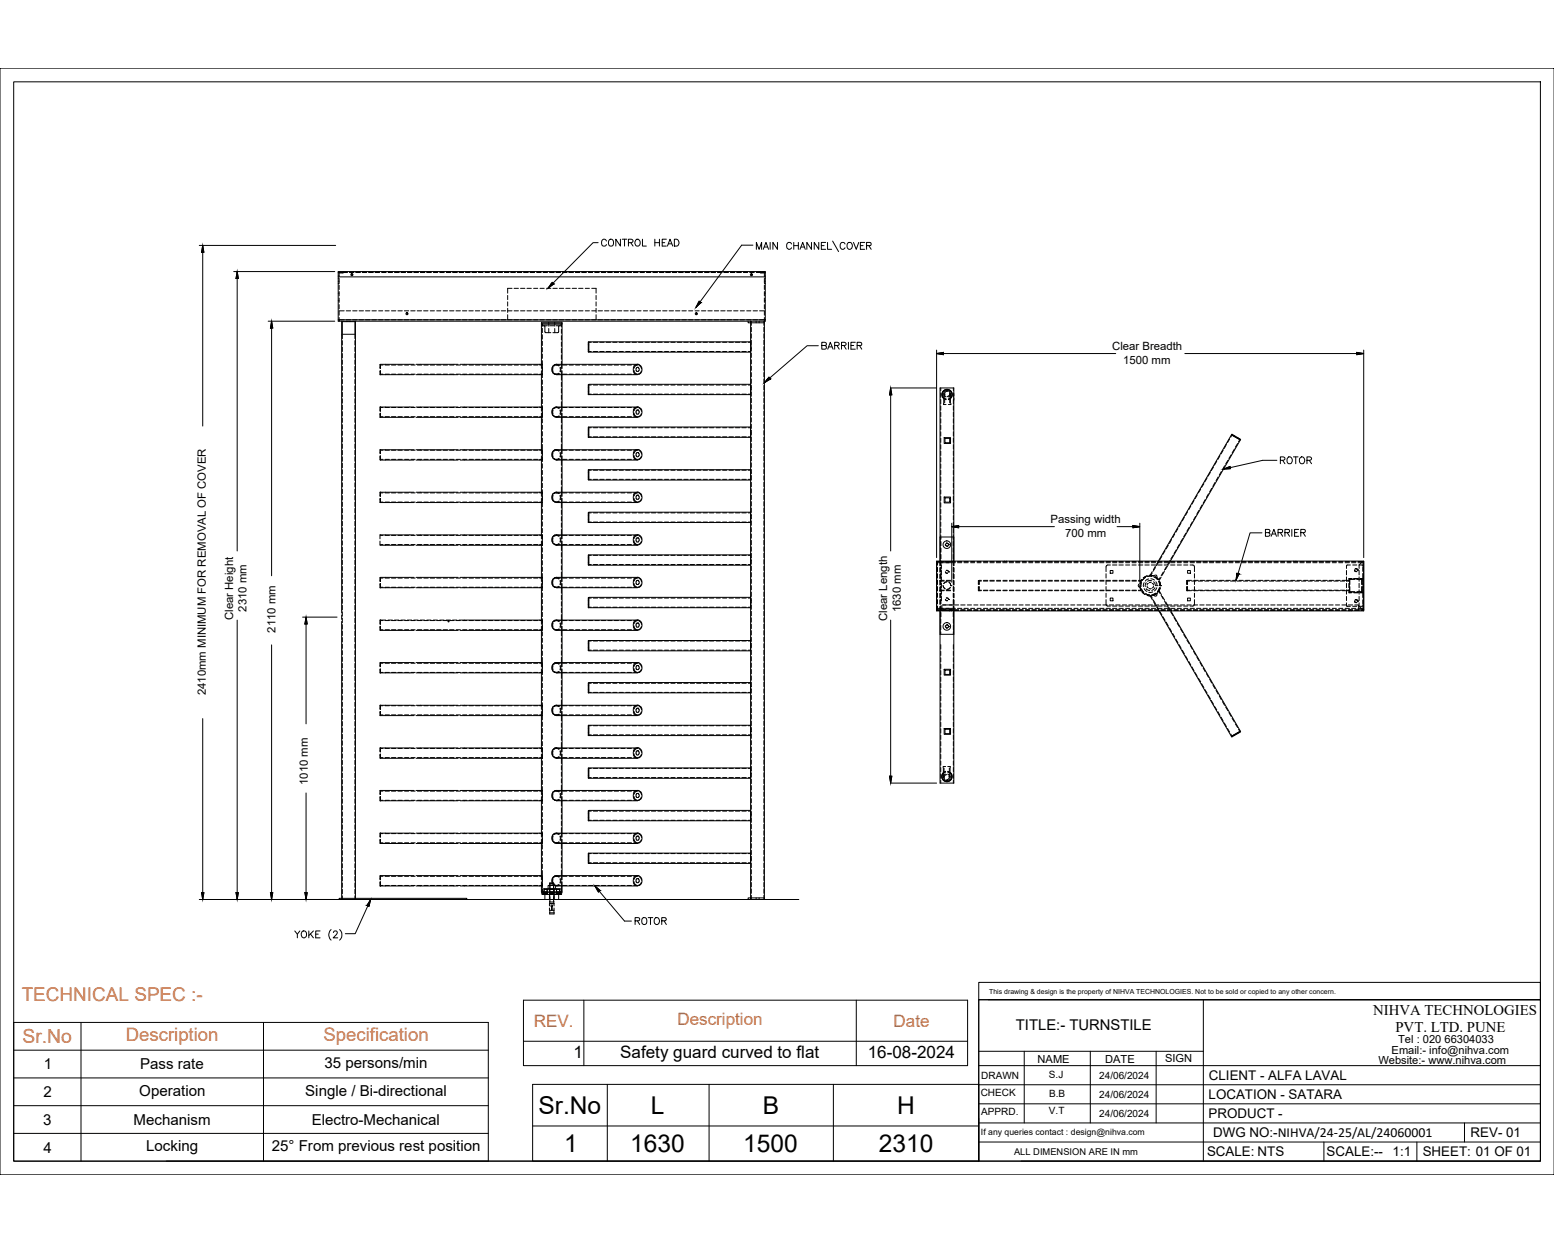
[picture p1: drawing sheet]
<svg xmlns="http://www.w3.org/2000/svg" width="1600mm" height="1280mm" viewBox="0 0 1600 1280" stroke-linecap="round" stroke-linejoin="round" font-family="sans-serif">
<defs><g id="words">
<g font-size="25.3">
<text x="554" y="1147">Sr.No</text>
<text x="670" y="1147">L</text>
<text x="785" y="1147">B</text>
<text x="924" y="1147">H</text>
<text x="581" y="1187">1</text>
<text x="649" y="1186">1630</text>
<text x="765" y="1186">1500</text>
<text x="905" y="1186">2310</text>
</g>
<text font-size="20" fill="#f26722" x="23" y="1074">Sr.No</text>
<text font-size="19.5" fill="#f26722" x="22" y="1031">TECHNICAL SPEC :-</text>
<g font-size="19.1" fill="#f26722">
<text x="129" y="1072">Description</text>
<text x="333" y="1072">Specification</text>
</g>
<g font-size="17.6" fill="#cd6928">
<text x="697" y="1056">Description</text>
<text x="550" y="1057">REV.</text>
<text x="920" y="1057">Date</text>
</g>
<g font-size="17.6">
<text x="590" y="1089">1</text>
<text x="639" y="1089">Safety guard curved to flat</text>
<text x="893" y="1089">16-08-2024</text>
</g>
<g font-size="15.5">
<text x="45" y="1101">1</text>
<text x="144" y="1101">Pass rate</text>
<text x="334" y="1100">35 persons/min</text>
<text x="45" y="1130">2</text>
<text x="143" y="1128">Operation</text>
<text x="314" y="1128">Single / Bi-directional</text>
<text x="44" y="1158">3</text>
<text x="138" y="1158">Mechanism</text>
<text x="321" y="1158">Electro-Mechanical</text>
<text x="45" y="1187">4</text>
<text x="151" y="1185">Locking</text>
<text x="280" y="1185">25° From previous rest position</text>
</g>
<text font-size="15.3" x="1046" y="1061">TITLE:- TURNSTILE</text>
<g font-size="15.2">
<text x="1414" y="1045">NIHVA TECHNOLOGIES</text>
<text x="1437" y="1063">PVT. LTD. PUNE</text>
</g>
<g font-size="13.7">
<text x="1245" y="1112">CLIENT - ALFA LAVAL</text>
<text x="1244" y="1131">LOCATION - SATARA</text>
<text x="1244" y="1151">PRODUCT -</text>
<text x="1249" y="1171">DWG NO:-NIHVA/24-25/AL/24060001</text>
<text x="1514" y="1171">REV- 01</text>
<text x="1243" y="1190">SCALE: NTS</text>
<text x="1366" y="1191">SCALE:--</text>
<text x="1434" y="1191">1:1</text>
<text x="1465" y="1190">SHEET: 01 OF 01</text>
</g>
<g font-size="11.7">
<text x="1145" y="360">Clear Breadth</text>
<text x="1156" y="374">1500 mm</text>
<text x="1082" y="539">Passing width</text>
<text x="1097" y="553">700 mm</text>
<text x="254" y="630" transform="rotate(-90 254 630)">2310 mm</text>
<text x="927" y="631" transform="rotate(-90 927 631)">1630 mm</text>
<text x="240" y="638" transform="rotate(-90 240 638)">Clear Height</text>
<text x="913" y="639" transform="rotate(-90 913 639)">Clear Length</text>
<text x="284" y="651" transform="rotate(-90 284 651)">2110 mm</text>
<text x="212" y="716" transform="rotate(-90 212 716)">2410mm MINIMUM FOR REMOVAL OF COVER</text>
<text x="317" y="808" transform="rotate(-90 317 808)">1010 mm</text>
</g>
<g font-size="11.4">
<text x="1439" y="1074">Tel : 020 66304033</text>
<text x="1433" y="1085">Email:- info@nihva.com</text>
<text x="1068" y="1094">NAME</text>
<text x="1138" y="1095">DATE</text>
<text x="1199" y="1094">SIGN</text>
<text x="1419" y="1096">Website:- www.nihva.com</text>
</g>
<g font-size="10.3">
<text x="1080" y="1110">S.J</text>
<text x="1010" y="1111">DRAWN</text>
<text x="1132" y="1111">24/06/2024</text>
<text x="1010" y="1129">CHECK</text>
<text x="1080" y="1130">B.B</text>
<text x="1132" y="1131">24/06/2024</text>
<text x="1010" y="1148">APPRD.</text>
<text x="1080" y="1147">V.T</text>
<text x="1132" y="1151">24/06/2024</text>
</g>
<text font-size="9.6" x="1044" y="1189">ALL DIMENSION ARE IN mm</text>
<text font-size="8.9" x="1010" y="1169">If any queries contact : design@nihva.com</text>
<text font-size="7.2" x="1018" y="1023">This drawing &amp; design is the property of NIHVA TECHNOLOGIES. Not to be sold or copied to any other concern.</text>
</g></defs>
<!-- layer: 0 -->
<g fill="none" stroke="#000" stroke-width="1.03">
<path d="M1600 70h-1600v1140h1600M14 84h1572v1112h-1572zM205 253h141M209 253l1 7h-2zM209 260v179M616 250h-5l-42 42M624 248a2.5 2.5 0 0 0-3-2 2.5 2.5 0 0 0-2 3v2a2.5 2.5 0 0 0 2 2 2.5 2.5 0 0 0 3-1M628 247a3 3 0 0 1 4 1 3 3 0 0 1-1 4l-1 1a4 4 0 0 1-4-2 4 4 0 0 1 2-4zM639 246v7l-5-7v7M641 246h4M643 246v7M647 250h3l2-2-2-2h-3v7"/>
<path d="M649 250l3 3M654 247a2.9 2.9 0 0 1 4 0 2.9 2.9 0 0 1 1 4 2.7 2.7 0 0 1-3 3 2.7 2.7 0 0 1-2-3zM661 246v7h4M674 246v7M674 250h5M679 246v7M682 250h2M686 246h-4v7h4M687 253l3-7 3 7M688 251h3M694 246a4 4 0 0 1 4 2 4 4 0 0 1 0 4v1h-4zM775 252h-11l-43 59"/>
<path d="M779 257v-7l3 7 2-7v7M786 257l3-7 2 7M787 254h3M793 250v7M800 250v7l-4-7v7M815 251a2.5 2.5 0 0 0-3-1 2.5 2.5 0 0 0-2 2 3 3 0 0 0 1 4 3 3 0 0 0 4 0v-1M817 250v7M817 253h5M822 250v7M824 257l2-7 3 7M825 254h3M835 250v7l-4-7v7"/>
<path d="M843 250v7l-5-7v7M846 253h2M850 250h-4v7h4M852 250v7h4M857 248l6 11M870 251a2.5 2.5 0 0 0-3-1 2.5 2.5 0 0 0-2 2 3 3 0 0 0 1 4 3 3 0 0 0 4 0v-1M873 250a3 3 0 0 1 5 3 3 3 0 0 1-5 3l-1-2zM879 250l3 7 2-7M886 253h3M890 250h-4v7h4M892 253h4v-3h-4v7M895 253l2 4"/>
<path d="M241 280h104M244 280l1 7h-2zM348 280h440M244 287v280M348 284h1M348 292h1M348 286h1M348 290h1M348 285h440M349 287v4M349 294v4M353 280v1h-4v4"/>
<path d="M354 280l-6 1M354 281h4M358 280h-10v51h1v-4M360 280h4M360 281h4M362 282h1v1h-1zM366 280h5M366 281h5M373 280h4M373 281h4M380 280h4M380 281h4"/>
<path d="M386 280h5M386 281h5M393 280h4M393 281h4M400 280h4M400 281h4M406 280h5M406 281h5M413 280h4M413 281h4M420 280h4M420 281h4"/>
<path d="M426 280h5M426 281h5M433 280h4M433 281h4M439 280h5M439 281h5M446 280h5M446 281h5M453 280h4M453 281h4M460 280h4M460 281h4"/>
<path d="M466 280h5M466 281h5M473 280h4M473 281h4M479 280h5M479 281h5M486 280h4M486 281h4M493 280h4M493 281h4M499 280h5M499 281h5"/>
<path d="M506 280h4M506 281h4M513 280h4M513 281h4M519 280h5M519 281h5M526 280h4M526 281h4M527 297h-4v5M529 297h5M533 280h4M533 281h4"/>
<path d="M536 297h4M539 280h5M539 281h5M543 297h4M546 280h4M546 281h4M549 297h5M553 280h4M553 281h4M556 297h4M559 280h5M559 281h5"/>
<path d="M563 297h4M566 280h4M566 281h4M568 291l2 1-6 5zM569 297h5M573 280h4M573 281h4M576 297h4M579 280h5M579 281h5M582 297h5M586 280h4"/>
<path d="M586 281h4M589 297h5M592 280h5M592 281h5M596 297h4M599 280h5M599 281h5M603 297h4M606 280h4M606 281h4M609 297h5v5M612 280h5"/>
<path d="M612 281h5M619 280h5M619 281h5M626 280h4M626 281h4M632 280h5M632 281h5M639 280h4M639 281h4M646 280h4M646 281h4M652 280h5"/>
<path d="M652 281h5M659 280h4M659 281h4M666 280h4M666 281h4M672 280h5M672 281h5M679 280h4M679 281h4M686 280h4M686 281h4M692 280h5"/>
<path d="M692 281h5M699 280h4M699 281h4M705 280h5M705 281h5M712 280h4M712 281h4M719 280h4M719 281h4M725 280h5M725 281h5M732 280h5"/>
<path d="M732 281h5M739 280h4M739 281h4M745 280h5M745 281h5M752 280h4M752 281h4M759 280h4M759 281h4M765 280h5M765 281h5M772 280h4"/>
<path d="M772 281h4M773 282h1v1h-1zM779 280h9v51h-1M779 281h4M783 280l5 1M783 280v1h4v4M787 284h1M787 292h1M787 286h1M787 290h1M787 287v4M787 294v4"/>
<path d="M348 302h1M348 310h1M349 300v5M349 307v4M349 314v4M523 304v4M523 311v4M523 317v5M614 304v4M614 311v4M614 317v5M720 310l2 2-6 4z"/>
<path d="M787 300v5M787 307v4M787 314v4M787 302h1M787 310h1M276 331h69M280 331l1 7h-3zM280 338v255M348 329h440M349 329v2h438M349 320v5M349 320h5"/>
<path d="M352 331v300M352 331h13v13h-13zM356 320h5M357 331h.1M360 331h.1M363 320h5M366 331v595M370 320h4M376 320h5M383 320h4M390 320h4M396 320h5"/>
<path d="M403 320h5M410 320h4M416 320h5M419 323h1v1h-1zM423 320h4M430 320h4M436 320h5M443 320h4M450 320h4M456 320h5M463 320h4M469 320h5"/>
<path d="M476 320h5M483 320h4M489 320h5M496 320h4M503 320h4M509 320h5M516 320h5M523 320h4M523 324v5M529 320h5M536 320h4M543 320h4"/>
<path d="M549 320h5M556 320h4M557 333h1M557 334h22M558 332l-1 47M558 332h20M558 334h.1M558 335h6M558 334v2M558 338v5M560 335l1 1v6l6 1M563 320h4"/>
<path d="M565 332v4M565 338v5M566 335h4M569 320h5M571 332v4M571 338v5M573 335h3M576 320h4M578 337v-3v1l-3 1v6l-6 1M578 339v4M578 333h.1M579 332v47"/>
<path d="M582 320h5M589 320h5M596 320h4M603 320h4M609 320h4M614 324v5M616 320h4M622 320h5M629 320h5M636 320h4M642 320h5M649 320h4"/>
<path d="M656 320h4M662 320h5M669 320h4M676 320h4M682 320h5M689 320h4M695 320h5M702 320h5M709 320h4M716 320h4M717 323v1zM722 320h5"/>
<path d="M729 320h4M735 320h5M742 320h5M749 320h4M755 320h5M762 320h4M769 320h4M770 331v1h17v-1M773 332v-1v1M773 332v594M773 331v4M773 337v5"/>
<path d="M775 320h5M778 331v1M782 331v1M782 320h5M786 331v4M786 337v5M787 332v594v-1h-17v1M787 320v5M787 327v4M787 329h1M352 345v4M352 351v4"/>
<path d="M352 357v5M365 345v4M365 351v4M365 357v5M558 345v4M558 351v5M558 358v4M578 346v4M578 352v5M578 359v4M606 352v10zM606 360h.1"/>
<path d="M606 355h.1M606 352h3M611 352h4M617 352h5M624 352h5M631 352h4M638 352h4M644 352h5M651 352h4M657 352h5M664 352h4M671 352h4"/>
<path d="M677 352h5M684 352h4M691 352h4M697 352h5M704 352h4M711 352h4M717 352h5M724 352h4M730 352h5M737 352h5M744 352h4M751 352h4"/>
<path d="M757 352h5M764 352h4M770 352h3M773 352h-167v11h167M773 356h.1M773 359h.1M773 344v4M773 350v5M773 357v4M786 344v4M786 350v5M786 357v4"/>
<path d="M842 356h-11l-39 33M846 356l5-1v-2l-5-1v8l5-1v-3h-2M852 360l3-8 3 8M853 357h3M859 356h4l1-2-2-2h-3v8M862 356l2 4M866 356h4l1-2-2-2h-3v8M869 356l2 4M873 352v8M876 356h3M881 352h-5v8h5M882 356h5v-3l-5-1v8"/>
<path d="M885 356l2 4M352 364v5M352 371v4M352 377v5M365 364v5M365 371v4M365 377v5M391 378h1M392 376h2M392 375l-1 4M396 376h5M403 376h5"/>
<path d="M410 376h4M417 376h4M423 376h4M426 375h-34v4M428 375h44M430 376h4M436 376h5M443 376h4M450 376h4M456 376h5M463 376h4M470 376h4"/>
<path d="M474 375h84M476 376h5M483 376h4M490 376h4M496 376h5M503 376h4M509 376h5M516 376h5M523 376h4M530 376h4M536 376h5M543 376h4"/>
<path d="M549 376h5M556 375v1M556 376h2M558 375v1M558 365v4M558 371v18M569 378v5M573 375a5 5 0 0 0-5 5 5 5 0 0 0 5 6M573 376l-2 1M573 375l3 2M573 376l2 1M573 375h83"/>
<path d="M573 376h4M577 378v5M578 365v5M578 372v7M579 376h5M586 376h4M593 376h4M599 376h5M606 376h4M606 362h3M611 362h4M612 376h5"/>
<path d="M617 362h5M619 376h5M624 362h5M626 376h4M631 362h4M632 376h5M638 362h4M639 376h4M644 362h5M646 376h4M651 362h4M652 378v4"/>
<path d="M652 376h4M655 376l-3 2M655 376a5 5 0 0 1 6 4 5 5 0 0 1-6 5M655 379v3M656 378l-1 1M656 376l-2 1-1 2M656 378h1M656 375h.1M656 378h.1M657 378l1 1M657 362h5M657 379l1 1"/>
<path d="M658 376l1 1 1 3M658 380v1M664 362h4M671 362h4M677 362h5M684 362h4M691 362h4M697 362h5M704 362h4M711 362h4M717 362h5M724 362h4"/>
<path d="M730 362h5M737 362h5M744 362h4M751 362h4M757 362h5M764 362h4M770 362h3M773 364v4M773 370v5M773 377v4M786 364v4M786 370v5"/>
<path d="M786 377v4M964 364l7-1v2zM964 360v214M971 364h178M1220 364h177M1397 363l7 1-7 1zM1404 360v214M352 384v4M352 391v4M352 397v5M365 384v4M365 391v4"/>
<path d="M365 397v5M391 382v4h35M391 383h1M392 382v4M392 385h2M396 385h5M403 385h5M410 385h4M417 385h4M423 385h4M428 386h44M430 385h4"/>
<path d="M436 385h5M443 385h4M450 385h4M456 385h5M463 385h4M470 385h4M474 386h84M476 385h5M483 385h4M490 385h4M496 385h5M503 385h4"/>
<path d="M509 385h5M516 385h5M523 385h4M530 385h4M536 385h5M543 385h4M549 385h5M556 385v1M556 385h2M557 382v41M558 385v1M558 391v5"/>
<path d="M558 398v4M571 384l2 1M573 385h4M575 384l-2 1M576 385l-3 1h83M578 382v9M578 394v4M579 382v41M579 385h5M586 385h4M593 385h4M599 385h5"/>
<path d="M606 396v10zM606 399h.1M606 385h4M606 396h3M611 396h4M612 385h5M617 396h5M619 385h5M624 396h5M626 385h4M631 396h4M632 385h5"/>
<path d="M638 396h4M639 385h4M644 396h5M646 385h4M651 396h4M652 382l3 3M652 385h4M653 381l1 3 1 1M655 382h1M656 382h1M657 396h5M658 382h-1"/>
<path d="M658 381l-1 1M660 382l-1 2-2 1M664 396h4M671 396h4M677 396h5M684 396h4M691 396h4M697 396h5M704 396h4M711 396h4M717 396h5M724 396h4"/>
<path d="M730 396h5M737 396h5M744 396h4M751 396h4M757 396h5M764 396h4M770 396h3M773 396h-167v10h167M773 399h.1M773 384v4M773 390v5M773 397v4"/>
<path d="M786 384v4M786 390v5M786 397v4M792 388l1 2-6 4zM917 399l1 8h-2zM917 399h47M968 399h14v183v-29h-14v29zM969 399v3M981 399v3M352 404v4M352 411v4M352 417v5"/>
<path d="M365 404v4M365 411v4M365 417v5M392 420h2M392 419v4M396 420h5M403 420h5M410 420h4M417 420h4M423 420h4M426 419h-35v4M428 419h44"/>
<path d="M430 420h4M436 420h5M443 420h4M450 420h4M456 420h5M463 420h4M470 420h4M474 419h84M476 420h5M483 420h4M490 420h4M496 420h5"/>
<path d="M503 420h4M509 420h5M516 420h5M523 420h4M530 420h4M536 420h5M543 420h4M549 420h5M556 419v1M556 420h2M558 419v1M558 404v5"/>
<path d="M558 411v5M558 418v12h-84M573 419l-3 2M573 420l-2 1M573 419l3 2M573 420l2 1M573 419h83M573 420h4M578 400v5M578 407v4M578 414v9M579 420h5"/>
<path d="M586 420h4M593 420h4M599 420h5M606 403h.1M606 420h4M606 406h3M611 406h4M612 420h5M617 406h5M619 420h5M624 406h5M626 420h4"/>
<path d="M631 406h4M632 420h5M638 406h4M639 420h4M644 406h5M646 420h4M651 406h4M652 420h4M655 420l-2 1M655 419h2l3 2M656 420l-2 1-1 2M656 419h.1"/>
<path d="M657 406h5M664 406h4M671 406h4M677 406h5M684 406h4M691 406h4M697 406h5M704 406h4M711 406h4M717 406h5M724 406h4M730 406h5"/>
<path d="M737 406h5M744 406h4M751 406h4M757 406h5M764 406h4M770 406h3M773 402h.1M773 403v5M773 410v5M773 417v4M786 403v5M786 410v5"/>
<path d="M786 417v4M917 407v160M969 405v4M969 411v5M969 418v4M971 415v2h3M972 406a3 3 0 0 1 3-4 3 3 0 0 1 3 4M973 405v4M973 411v4M974 411a5 5 0 0 1-3-8 5 5 0 0 1 8 0 5 5 0 0 1-3 8M974 411l-2-1a5 5 0 0 1 0-7 5 5 0 0 1 6 0 5 5 0 0 1 1 7l-3 1M974 409l-2-2v-2v10"/>
<path d="M975 403a2.7 2.7 0 0 0-2 4M975 403h.1M976 409l2-2v-2v10M978 404a2.7 2.7 0 0 1-3 4M978 405v4M978 411v4M978 410a5 5 0 0 0 1-7 5 5 0 0 0-8 0 5 5 0 0 0 1 7l2 2M978 410l-2 2M979 415v2h-3M981 405v4M981 411v5M981 418v4"/>
<path d="M982 405v3M982 410v2M352 424v4M352 430v5M352 437v5M365 424v4M365 430v5M365 437v5M391 426v4h35M391 422h1M391 427h1M392 429h2"/>
<path d="M392 426v4M396 429h5M403 429h5M410 429h4M417 429h4M423 429h4M428 430h44M430 429h4M436 429h5M443 429h4M450 429h4M456 429h5"/>
<path d="M463 429h4M470 429h4M476 429h5M483 429h4M490 429h4M496 429h5M503 429h4M509 429h5M516 429h5M523 429h4M530 429h4M536 429h5"/>
<path d="M543 429h4M549 429h5M556 429v1M556 429h2M557 426v41M558 429v1M558 431v4M558 438v4M569 426l2 3 2 1M569 422v4M570 420l-2 4 1 2M571 428l2 1"/>
<path d="M573 429h4M575 428l-2 1M576 428l-3 2h83M577 422v4M577 422v5M578 426v9M578 438v4M579 426v41M579 429h5M586 429h4M593 429h4M599 429h5"/>
<path d="M606 440v10zM606 429h4M612 429h5M619 429h5M626 429h4M632 429h5M639 429h4M646 429h4M652 426l3 3M652 422v4M652 429h4M653 425l1 3 1 1"/>
<path d="M653 420l-1 2M655 423v3M655 426h1M655 423v1M656 422l-1 1M656 422h1M656 426h1M656 422h.1M657 422l1 1M657 423l1 1M658 426h-1M658 425l-1 1"/>
<path d="M658 420l1 1 1 3M658 423v2M660 420l1 3v3M660 426l-1 2-2 1M661 426a5 5 0 0 1-6 3M773 440h-167v10h167M773 423v5M773 430v4M773 437v4M786 423v5M786 430v4M786 437v4"/>
<path d="M969 425v4M969 431v5M969 438v4M981 425v4M981 431v5M981 438v4M352 444v4M352 451v4M352 457v5M365 444v4M365 451v4M365 457v5"/>
<path d="M558 444v5M558 451v5M558 458v4M578 444v5M578 451v4M578 457v10M606 447h.1M606 443h.1M606 450h3M606 440h3M611 450h4M611 440h4"/>
<path d="M617 450h5M617 440h5M624 450h5M624 440h5M631 450h4M631 440h4M638 450h4M638 440h4M644 450h5M644 440h5M651 450h4M651 440h4"/>
<path d="M657 450h5M657 440h5M664 450h4M664 440h4M671 450h4M671 440h4M677 450h5M677 440h5M684 450h4M684 440h4M691 450h4M691 440h4"/>
<path d="M697 450h5M697 440h5M704 450h4M704 440h4M711 450h4M711 440h4M717 450h5M717 440h5M724 450h4M724 440h4M730 450h5M730 440h5"/>
<path d="M737 450h5M737 440h5M744 450h4M744 440h4M751 450h4M751 440h4M757 450h5M757 440h5M764 450h4M764 440h4M770 450h3M770 440h3"/>
<path d="M773 443h.1M773 446h.1M773 443v5M773 450v5M773 457v4M786 443v5M786 450v5M786 457v4M969 445v4M969 451v5M969 458v4M972 451h7v6h-7z"/>
<path d="M973 451h5v5h-5zM981 445v4M981 451v5M981 458v4M1263 458l-3 4M1266 452l-2 4M1268 447l9 5v1l-9-5zM1268 448l-1 2M1271 449h-1M1274 457l-2 3M1275 451h-1M1277 453l-2 2"/>
<path d="M352 464v4M352 470v5M352 477v5M365 464v4M365 470v5M365 477v5M391 469l1 4M391 466h1M391 471h1M392 469v5h34M392 464h2M392 473h2"/>
<path d="M392 463v4M396 464h5M396 473h5M403 464h5M403 473h5M410 464h4M410 473h4M417 464h4M417 473h4M423 464h4M423 473h4M426 463h-35v4"/>
<path d="M428 463h44M428 474h44M430 464h4M430 473h4M436 464h5M436 473h5M443 464h4M443 473h4M450 464h4M450 473h4M456 464h5M456 473h5"/>
<path d="M463 464h4M463 473h4M470 464h4M470 473h4M474 463h84v12M474 474h84M476 464h5M476 473h5M483 464h4M483 473h4M490 464h4M490 473h4"/>
<path d="M496 464h5M496 473h5M503 464h4M503 473h4M509 464h5M509 473h5M516 464h5M516 473h5M523 464h4M523 473h4M530 464h4M530 473h4"/>
<path d="M536 464h5M536 473h5M543 464h4M543 473h4M549 464h5M549 473h5M556 463v1M556 473v1M556 464h2M556 473h2M557 469v42M558 463v1"/>
<path d="M558 473v1M558 477v5M569 466v4M571 472l2 1M573 463a5 5 0 0 0-5 5 5 5 0 0 0 5 5M573 464h-2M573 464h2M573 464h4M573 473h4M575 472l-2 1M576 472l-3 2h83M577 466v4"/>
<path d="M578 469v10M579 469v42M579 464h5M579 473h5M586 464h4M586 473h4M593 464h4M593 473h4M599 464h5M599 473h5M606 464h4M606 473h4"/>
<path d="M612 464h5M612 473h5M619 464h5M619 473h5M626 464h4M626 473h4M632 464h5M632 473h5M639 464h4M639 473h4M646 464h4M646 473h4"/>
<path d="M652 470l3 3M652 466v4M652 464h4M652 473h4M653 469l1 3 1 1M655 463l-3 3M655 463a5 5 0 0 1 6 5 5 5 0 0 1-6 5M655 469v1M655 467v2M655 470h1M655 467h.1M656 466l-1 1"/>
<path d="M656 464l-2 1-1 2M656 466h1M656 470h1M656 463h.1M656 466h.1M656 463h-83l3 1M657 466l1 1M657 467h1M658 470h-1M658 469l-1 1M658 464l1 1 1 3M658 467v2"/>
<path d="M660 470l-1 2-2 1M773 463v5M773 470v4M773 477v4M786 463v5M786 470v4M786 477v4M969 464v5M969 471v5M969 478v4M981 464v5M981 471v5"/>
<path d="M981 478v4M1253 475l-3 4M1256 469l-2 4M1259 464l-2 3M1261 480l-2 4M1264 474l-2 4M1268 468l-3 4M1271 462l-3 4M1315 474h-15l-33 8M1318 474l5-1v-2l-5-1v7M1321 474l2 3M1326 471a3 3 0 0 1 5 3 3 3 0 0 1-5 3l-1-2v-3z"/>
<path d="M1332 470h4M1334 470v7M1338 472a3 3 0 0 1 4-1 3 3 0 0 1 1 5 2.6 2.6 0 0 1-3 1 2.6 2.6 0 0 1-2-2zM1346 474h3l1-2-1-2h-3v7M1348 474l2 3M352 484v4M352 490v5M352 497v4M365 484v4M365 490v5M365 497v4M558 484v5"/>
<path d="M558 491v4M558 498v4M578 481v5M578 488v4M578 495v4M606 484v10zM606 491h.1M606 487h.1M606 494h3M606 484h3M611 494h4M611 484h4"/>
<path d="M617 494h5M617 484h5M624 494h5M624 484h5M631 494h4M631 484h4M638 494h4M638 484h4M644 494h5M644 484h5M651 494h4M651 484h4"/>
<path d="M657 494h5M657 484h5M664 494h4M664 484h4M671 494h4M671 484h4M677 494h5M677 484h5M684 494h4M684 484h4M691 494h4M691 484h4"/>
<path d="M697 494h5M697 484h5M704 494h4M704 484h4M711 494h4M711 484h4M717 494h5M717 484h5M724 494h4M724 484h4M730 494h5M730 484h5"/>
<path d="M737 494h5M737 484h5M744 494h4M744 484h4M751 494h4M751 484h4M757 494h5M757 484h5M764 494h4M764 484h4M770 494h3M770 484h3"/>
<path d="M773 484h-167v10h167M773 487h.1M773 490h.1M773 483v5M773 490v4M773 497v4M786 483v5M786 490v4M786 497v4M969 484v5M969 491v4M969 498v4"/>
<path d="M981 484v5M981 491v4M981 498v4M1239 498l-2 4M1243 492l-3 4M1246 486l-2 4M1249 481l-2 4M1251 497l-2 4M1254 491l-2 4M1257 486l-2 3M1260 483l6-3 1 2zM352 504v4"/>
<path d="M352 510v5M352 517v4M365 504v4M365 510v5M365 517v4M391 513v4h35M391 510h1M391 514h1M392 508h2M392 517h2M392 507v4M392 513v4"/>
<path d="M396 508h5M396 517h5M403 508h5M403 517h5M410 508h4M410 517h4M417 508h4M417 517h4M423 508h4M423 517h4M426 507h-35v4M428 507h44"/>
<path d="M428 517h44M430 508h4M430 517h4M436 508h5M436 517h5M443 508h4M443 517h4M450 508h4M450 517h4M456 508h5M456 517h5M463 508h4"/>
<path d="M463 517h4M470 508h4M470 517h4M474 507h84M474 517h84M476 508h5M476 517h5M483 508h4M483 517h4M490 508h4M490 517h4M496 508h5"/>
<path d="M496 517h5M503 508h4M503 517h4M509 508h5M509 517h5M516 508h5M516 517h5M523 508h4M523 517h4M530 508h4M530 517h4M536 508h5"/>
<path d="M536 517h5M543 508h4M543 517h4M549 508h5M549 517h5M556 507v1M556 517h.1M556 508h2M556 517h2M557 513v42M558 507v1M558 517h.1"/>
<path d="M558 504v18M569 510l-1 3 2 3M569 510v4M570 508l-1 2M570 516l3 1M571 516l2 1M573 507l-3 1M573 508h-2M573 507l3 1M573 508h2M573 507h83M573 508h4"/>
<path d="M573 517h4M575 516l-2 1M576 516l-3 1h83M577 510v4M578 501v10M578 513v10M579 513v42M579 508h5M579 517h5M586 508h4M586 517h4M593 508h4"/>
<path d="M593 517h4M599 508h5M599 517h5M606 508h4M606 517h4M612 508h5M612 517h5M619 508h5M619 517h5M626 508h4M626 517h4M632 508h5"/>
<path d="M632 517h5M639 508h4M639 517h4M646 508h4M646 517h4M652 514l1 2M652 510v4M652 508h4M652 517h4M653 513l1 3 1 1M653 508l-1 2M653 516l2 1"/>
<path d="M655 507l-2 1M655 507h2l3 1M655 514h1M655 511v3M656 510h-1M656 508l-2 1-1 2M656 510h1M656 514h1M656 507h.1M656 510h.1M657 510h1M657 511h1"/>
<path d="M658 514h-1M658 513l-1 1M658 508l1 1 1 2M658 511v2M660 516l-3 1h-2M660 508l1 2M660 514l-1 2-2 1M661 510v3l-1 3M773 503v5M773 510v4M773 517v4M786 503v5"/>
<path d="M786 510v4M786 517v4M969 504v5M969 511v4M969 518v4M972 512h7v6h-7zM973 513h5v4h-5zM981 504v5M981 511v4M981 518v4M1229 515l-2 4M1233 510l-3 3"/>
<path d="M1236 504l-2 4M1241 514l-2 4M1244 508l-2 4M1247 503l-2 4M352 524v4M352 530v5M352 537v4M365 524v4M365 530v5M365 537v4M558 524v5M558 531v4"/>
<path d="M558 537v5M578 525v5M578 532v4M578 538v5M606 528v10zM606 535h.1M606 530h.1M606 538h3M606 528h3M611 538h4M611 528h4M617 538h5"/>
<path d="M617 528h5M624 538h5M624 528h5M631 538h4M631 528h4M638 538h4M638 528h4M644 538h5M644 528h5M651 538h4M651 528h4M657 538h5"/>
<path d="M657 528h5M664 538h4M664 528h4M671 538h4M671 528h4M677 538h5M677 528h5M684 538h4M684 528h4M691 538h4M691 528h4M697 538h5"/>
<path d="M697 528h5M704 538h4M704 528h4M711 538h4M711 528h4M717 538h5M717 528h5M724 538h4M724 528h4M730 538h5M730 528h5M737 538h5"/>
<path d="M737 528h5M744 538h4M744 528h4M751 538h4M751 528h4M757 538h5M757 528h5M764 538h4M764 528h4M770 538h3M770 528h3M773 527h-167v11h167"/>
<path d="M773 531h.1M773 534h.1M773 523v5M773 530v4M773 536v5M786 523v5M786 530v4M786 536v5M969 524v5M969 531v4M969 538v4M980 539v60"/>
<path d="M981 524v5M981 531v4M981 538v4M1173 539v60M1216 538l-2 4M1219 533l-2 3M1223 527l-3 4M1226 521l-2 4M1228 537l-3 4M1231 532l-2 3M1234 526l-2 4M1237 520l-2 4"/>
<path d="M352 543v5M352 550v5M352 557v4M365 543v5M365 550v5M365 557v4M391 557l1 4M392 551h2M396 551h5M403 551h5M410 551h4M417 551h4"/>
<path d="M423 551h4M426 551h-35v4M428 551h44M430 551h4M436 551h5M443 551h4M450 551h4M456 551h5M463 551h4M470 551h4M474 551h84v11M476 551h5"/>
<path d="M483 551h4M490 551h4M496 551h5M503 551h4M509 551h5M516 551h5M523 551h4M530 551h4M536 551h5M543 551h4M549 551h5M556 551h.1"/>
<path d="M556 551h2M557 557v42M558 551h.1M558 544v4M569 554v4M571 560l2 1M573 551a5 5 0 0 0-5 5 5 5 0 0 0 5 5M573 551l-2 1M573 551l3 1M573 551l2 1M573 551h83M573 551h4"/>
<path d="M575 560l-2 1M576 560l-3 1h83M577 554v4M578 545v10M578 557v10M579 557v42M579 551h5M586 551h4M593 551h4M599 551h5M606 551h4M612 551h5"/>
<path d="M619 551h5M626 551h4M632 551h5M639 551h4M646 551h4M652 558l3 3M652 554v4M652 551h4M653 557l1 2 1 1M655 551l-3 3M655 551a5 5 0 0 1 6 5 5 5 0 0 1-6 5M655 558h1"/>
<path d="M655 554v3M656 554h-1M656 551l-2 2-1 2M656 554h1M656 558h1M656 551h.1M656 554h.1M657 554h1M657 554l1 1M658 558h-1M658 557h-1M658 552l1 1 1 2"/>
<path d="M658 555v2M660 558l-1 1-2 1M773 543v4M773 550v4M773 556v5M786 543v4M786 550v4M786 556v5M969 544v5M969 551v4M969 558v4M974 560h2l1 1"/>
<path d="M975 559l2 1-2 3-2-2zM980 542l7-1v2zM981 544v5M981 551v4M981 558v4M987 542h99M1150 542h16M1166 541l7 1-7 1zM1206 556l-2 4M1209 550l-2 4M1213 544l-2 4M1218 555l-3 3"/>
<path d="M1221 549l-2 4M1224 543l-2 4M1299 549h-12l-12 42M1303 548h4v-1v-2h-4v7l4-1v-1l-1-2M1309 552l2-7 3 7M1310 550h3M1316 548h4v-3h-4v7M1318 548l3 4M1323 548h4v-3h-4v7M1325 548l3 4M1330 545v7M1333 548h2"/>
<path d="M1337 545h-4v7h4M1339 548h4l1-2-5-1v7M1342 548l2 4M352 564v4M352 570v5M352 577v4M365 564v4M365 570v5M365 577v4M392 561h34M392 561h2M396 561h5"/>
<path d="M403 561h5M410 561h4M417 561h4M423 561h4M428 561h44M430 561h4M436 561h5M443 561h4M450 561h4M456 561h5M463 561h4M470 561h4"/>
<path d="M474 561h84M476 561h5M483 561h4M490 561h4M496 561h5M503 561h4M509 561h5M516 561h5M523 561h4M530 561h4M536 561h5M543 561h4"/>
<path d="M549 561h5M556 561h.1M556 561h2M558 561h.1M558 564v5M558 571v4M558 577v5M573 561h4M578 569v4M578 576v4M579 561h5M586 561h4"/>
<path d="M593 561h4M599 561h5M606 571v11zM606 574h.1M606 579h.1M606 561h4M606 572h3M611 572h4M612 561h5M617 572h5M619 561h5M624 572h5"/>
<path d="M626 561h4M631 572h4M632 561h5M638 572h4M639 561h4M644 572h5M646 561h4M651 572h4M652 561h4M657 572h5M664 572h4M671 572h4"/>
<path d="M677 572h5M684 572h4M691 572h4M697 572h5M704 572h4M711 572h4M717 572h5M724 572h4M730 572h5M737 572h5M744 572h4M751 572h4"/>
<path d="M757 572h5M764 572h4M770 572h3M773 571h-167v11h167M773 574h.1M773 577h.1M773 563v5M773 570v4M773 576v5M786 563v5M786 570v4M786 576v5"/>
<path d="M964 578h8M964 578h440v51h-440zM965 579h7M965 578v4M969 564v5M969 571v4M969 577v5M973 578h6M973 579h6M973 561l1 1h2M977 561h.1M979 578h5"/>
<path d="M979 579h5M981 564v5M981 571v4M981 577v5M986 578h4M986 579h4M992 578h5M992 579h5M999 578h4M999 579h4M1006 578h4M1006 579h4"/>
<path d="M1012 578h5M1012 579h5M1019 578h5M1019 579h5M1026 578h4M1026 579h4M1032 578h5M1032 579h5M1034 578h.1M1036 578h.1M1039 578h4M1039 579h4"/>
<path d="M1046 578h4M1046 579h4M1052 578h5M1052 579h5M1059 578h4M1059 579h4M1066 578h4M1066 579h4M1072 578h5M1072 579h5M1079 578h4M1079 579h4"/>
<path d="M1086 578h4M1086 579h4M1092 578h5M1092 579h5M1099 578h4M1099 579h4M1106 578h4M1106 579h4M1112 578h4M1112 579h4M1119 578h4M1119 579h4"/>
<path d="M1125 578h5M1125 579h5M1132 578h5M1132 579h5M1139 578h4M1139 579h4M1145 578h5M1145 579h5M1152 578h4M1152 579h4M1159 578h4M1159 579h4"/>
<path d="M1165 578h5M1165 579h5M1172 578h5M1172 579h5M1179 578h4M1179 579h4M1185 578h5M1185 579h5M1192 578h4M1192 579h4M1193 579l-3 3M1196 573l-2 4"/>
<path d="M1198 578h5M1198 579h5M1199 567l-2 4M1203 561l-2 4M1204 577l-2 5M1205 578h5M1205 579h5M1208 572l-3 4M1211 566l-2 4M1212 578h4M1212 579h4M1214 560l-2 4"/>
<path d="M1219 578h4M1219 579h4M1225 578h5M1225 579h5M1232 578h4M1232 579h4M1238 578h5M1238 579h5M1245 578h5M1245 579h5M1252 578h4M1252 579h4"/>
<path d="M1258 578h5M1258 579h5M1265 578h4M1265 579h4M1272 578h4M1272 579h4M1278 578h5M1278 579h5M1285 578h5M1285 579h5M1292 578h4M1292 579h4"/>
<path d="M1298 578h5M1298 579h5M1305 578h4M1305 579h4M1311 578h5M1311 579h5M1318 578h5M1318 579h5M1325 578h4M1325 579h4M1332 578h4M1332 579h4"/>
<path d="M1332 578h.1M1334 578h.1M1338 578h5M1338 579h5M1345 578h4M1345 579h4M1351 578h5M1351 579h5M1358 578h5M1358 579h5M1365 578h4M1365 579h4"/>
<path d="M1372 578h4M1372 579h4M1378 578h4M1378 579h4M1385 578h4M1385 579h4M1391 578h5M1391 579h5M1398 578h6M1398 579h5M1403 578l-4 4M1403 578v4"/>
<path d="M352 583v5M352 590v5M352 597v4M365 583v5M365 590v5M365 597v4M391 598h1M392 595h2M392 595l-1 4M396 595h5M403 595h5M410 595h4"/>
<path d="M417 595h4M423 595h4M426 595h-34v4M428 595h44M430 595h4M436 595h5M443 595h4M450 595h4M456 595h5M463 595h4M470 595h4M474 595h84"/>
<path d="M476 595h5M483 595h4M490 595h4M496 595h5M503 595h4M509 595h5M516 595h5M523 595h4M530 595h4M536 595h5M543 595h4M549 595h5"/>
<path d="M556 595h.1M556 595h2M558 595h.1M558 584v4M558 591v17M569 598v4M571 595a5 5 0 0 0-3 6 5 5 0 0 0 5 4M573 595h-2M573 595l-2 1M573 595l3 1M573 595l2 1M573 595h83"/>
<path d="M573 595h4M577 598v4M578 582v5M578 589v10M579 595h5M586 595h4M593 595h4M599 595h5M606 595h4M606 581h3M611 581h4M612 595h5"/>
<path d="M617 581h5M619 595h5M624 581h5M626 595h4M631 581h4M632 595h5M638 581h4M639 595h4M644 581h5M646 595h4M651 581h4M652 598v4"/>
<path d="M652 595h4M655 595l-3 3M655 595h3M655 598v3M656 598h-1M656 595l-2 1-1 2M656 598h1M656 595h.1M656 598h.1M657 598h1M657 581h5M657 598l1 1"/>
<path d="M658 595l1 1 1 3M658 599v2M658 595a5 5 0 0 1 3 6 5 5 0 0 1-6 4M664 581h4M671 581h4M677 581h5M684 581h4M691 581h4M697 581h5M704 581h4M711 581h4M717 581h5"/>
<path d="M724 581h4M730 581h5M737 581h5M744 581h4M751 581h4M757 581h5M764 581h4M770 581h3M773 583v4M773 590v4M773 596v5M786 583v4"/>
<path d="M786 590v4M786 596v5M965 584v5M965 591v4M965 597v5M968 598h4M968 585v4M968 591v5M968 598v4M969 584v5M969 591v4M969 597v5"/>
<path d="M969 582v3M969 587v5M969 594v5M973 589l1 1h2h-2l-1-1M974 587l2 1 1 1M974 598h5M975 599l-3 2M977 589h.1M977 599l1 2 1 2M981 584v5M981 591v4M981 597v5"/>
<path d="M982 585v4M982 591v5M982 598v4M1008 598h2M1008 598h-1v4M1010 598h-2v4M1012 598h5M1019 598h5M1026 598h4M1033 598h4M1039 598h5M1046 598h4"/>
<path d="M1052 598h5M1059 598h5M1066 598h4M1072 598h5M1079 598h4M1086 598h4M1092 598h5M1099 598h4M1106 598h4M1112 598h5M1119 598h4M1125 598h5"/>
<path d="M1132 598h5M1139 591v4M1139 597v5M1139 598h4M1143 587h3v3h-3zM1143 582h-4v7M1145 582h5M1146 598h4M1152 582h4M1152 598h5M1159 598h4M1159 582h4"/>
<path d="M1165 598h5M1165 582h5M1172 598h3v1M1172 598h3M1172 582h5M1175 599l-1 2-2 1v1v1l2 1 1 3M1175 600l-1 4M1175 600v4M1176 597l-2 4M1178 600l-1 4M1179 582h4M1179 595l-3 3"/>
<path d="M1180 600l-1 4M1181 593l-4 2M1183 596l-3 1-1 1M1183 592l4 1M1183 600h2M1185 596l4 1M1185 582h5M1186 598h-2l-3 1M1186 593l-5 1h5M1186 589l-2 3h1l3 1 2-1 1 3 3 2 1-3M1186 590l-1 2M1188 599l2 4"/>
<path d="M1188 594l4 3M1190 594l3 3M1190 583l-3 4M1190 584l-3 4M1190 599l1 4M1192 582h4M1193 599l1 4M1194 599l1 4M1194 595l-1 2M1198 589l-3 4M1198 582h5M1199 588l-3 4"/>
<path d="M1201 583l-2 4M1202 583l-2 4M1203 581l74-128-9-5-77 133M1205 582h5M1212 582h4M1219 582h4M1222 598h3M1222 598v4M1223 587h2v3h-2zM1225 582h4l1 7M1227 598h-5v4M1227 598h4"/>
<path d="M1229 598h5M1230 591v4M1230 597v5M1234 598h4M1236 598h4M1240 598h5M1242 598h5M1247 598h4M1249 598h4M1254 598h4M1255 598h5M1260 598h5"/>
<path d="M1262 598h5M1267 598h4M1269 598h4M1273 590l3 1-4 6zM1273 598h5M1276 598h4M1280 598h5M1282 598h5M1287 598h4M1289 598h4M1294 598h4M1295 598h5"/>
<path d="M1300 598h4M1302 598h5M1307 598h4M1309 598h4M1313 598h5M1315 598h5M1320 598h4M1322 598h4M1327 598h4M1329 598h4M1333 598h5M1335 598h5"/>
<path d="M1340 598h4M1342 598h4M1347 598h4M1349 598h4M1353 598h5M1355 598h5M1360 598h4M1362 598h4M1367 598h4M1368 598h5M1373 598h5M1375 598h5"/>
<path d="M1380 598h4M1382 598h7M1386 587v5M1386 594v5M1390 582h-4v3M1391 596h-2v3M1392 596h-3v2h-3M1393 582h4M1394 596h4M1395 596h-5v6M1395 586h2l1 1M1397 588h-2l-1-1 1 1h2"/>
<path d="M1397 596h6v6M1398 587h.1M1399 582h4v7M1399 582v3M1399 587v5M1399 594v5M1400 596h3M1402 596v6M1403 590v26M352 604v4M352 610v4M352 617v4"/>
<path d="M365 604v4M365 610v4M365 617v4M391 601v4h35M391 602h1M392 605h2M392 601v4M396 605h5M403 605h5M410 605h4M417 605h4M423 605h4"/>
<path d="M428 605h44M430 605h4M436 605h5M443 605h4M450 605h4M456 605h5M463 605h4M470 605h4M474 605h84M476 605h5M483 605h4M490 605h4"/>
<path d="M496 605h5M503 605h4M509 605h5M516 605h5M523 605h4M530 605h4M536 605h5M543 605h4M549 605h5M556 605h.1M556 605h2M557 601v42"/>
<path d="M558 605h.1M558 611v4M558 617v5M571 604l2 1M573 605h4M575 604l-2 1M576 604l-3 1h83M578 601v10M578 613v4M578 620v4M579 601v42M579 605h5"/>
<path d="M586 605h4M593 605h4M599 605h5M606 615v11zM606 618h.1M606 605h4M606 616h3M611 616h4M612 605h5M617 616h5M619 605h5M624 616h5"/>
<path d="M626 605h4M631 616h4M632 605h5M638 616h4M639 605h4M644 616h5M646 605h4M651 616h4M652 602l3 3M652 605h4M653 601l1 2 1 1M655 601l1 1"/>
<path d="M656 602h1M657 616h5M658 601l-1 1M658 601h-1M660 601l-1 2-2 1M664 616h4M671 616h4M677 616h5M684 616h4M691 616h4M697 616h5M704 616h4"/>
<path d="M711 616h4M717 616h5M724 616h4M730 616h5M737 616h5M744 616h4M751 616h4M757 616h5M764 616h4M770 616h3M773 615h-167v11h167M773 618h.1"/>
<path d="M773 603v4M773 610v4M773 616v5M786 603v4M786 610v4M786 616v5M965 604v4M965 611v4M965 617v5M968 608h4M968 604v5M968 611v5"/>
<path d="M968 618v4M969 604v4M969 611v4M969 617v5M969 601v4M969 607v5M969 614v4M971 603l2 3M973 617l1 1h2h-2l-1-1M974 616h2l1 1M974 608h5M977 617h.1"/>
<path d="M978 605l-1 1-2 1M979 603h.1M981 604v4M981 611v4M981 617v5M982 604v5M982 611v5M982 618v4M1007 604v4h3M1007 601h1M1007 605h1M1008 604v4"/>
<path d="M1008 608h2M1012 608h5M1019 608h5M1026 608h4M1033 608h4M1039 608h5M1046 608h4M1052 608h5M1059 608h5M1066 608h4M1072 608h5M1079 608h4"/>
<path d="M1086 608h4M1092 608h5M1099 608h4M1106 608h4M1112 608h5M1119 608h4M1125 608h5M1132 608h5M1139 617v7h4M1139 604v4M1139 611v4M1139 608h4"/>
<path d="M1143 616h3v3h-3zM1146 608h4M1152 608h5M1159 608h4M1165 608h5M1172 608h3M1173 603l2 4M1175 608h-3M1175 606l2 4M1176 609l3 3M1178 606l3 3M1179 611l5 2"/>
<path d="M1180 606l4 2M1181 613h4M1181 604v1h1M1182 601h-1v1M1183 606l1 1 1-1M1185 614l1 2M1186 612l4-1-4 1M1186 601h1v1M1187 609l-4 1M1187 618l3 3M1187 604v1h-1M1188 620l2 3"/>
<path d="M1189 605l-3 3M1190 603h.1M1191 605l-2 3M1191 611l-4 2M1191 603h.1M1193 609l1 2M1194 605l-2 4 2-4M1194 603h.1M1194 605l-1 4M1195 603h.1M1195 613l3 4M1196 612l-2-3-3 2-1 3h-1l-1-1-4 1 2 4"/>
<path d="M1197 614l2 4M1199 619l2 4M1200 620l2 4M1222 604v4h5M1222 601h.1M1222 605h.1M1222 608h3M1222 604v4M1223 616h2v3h-2zM1227 608h4M1229 608h5M1230 617l-1 7h-4"/>
<path d="M1230 604v4M1230 611v4M1234 608h4M1236 608h4M1240 608h5M1242 608h5M1247 608h4M1249 608h4M1254 608h4M1255 608h5M1260 608h5M1262 608h5"/>
<path d="M1267 608h4M1269 608h4M1273 608h5M1276 608h4M1280 608h5M1282 608h5M1287 608h4M1289 608h4M1294 608h4M1295 608h5M1300 608h4M1302 608h5"/>
<path d="M1307 608h4M1309 608h4M1313 608h5M1315 608h5M1320 608h4M1322 608h4M1327 608h4M1329 608h4M1333 608h5M1335 608h5M1340 608h4M1342 608h4"/>
<path d="M1347 608h4M1349 608h4M1353 608h5M1355 608h5M1360 608h4M1362 608h4M1367 608h4M1368 608h5M1373 608h5M1375 608h5M1380 608h4M1382 608h7"/>
<path d="M1386 601v4M1386 607v5M1386 614v4M1386 608h3M1389 601v4M1389 607v3h2M1389 607v3h3M1390 604v5h5M1394 610h4M1395 618h2l1 1M1398 619h.1M1399 601v4"/>
<path d="M1399 607v5M1399 614v4M1400 610h3M1402 604v5h-5M1403 604v5h-6M1403 617v7h-4M244 638v281M312 635h35M315 635l1 8h-2zM352 633v5M352 640v286M352 623v5"/>
<path d="M352 630v4M352 637v4M365 623v5M365 630v4M365 637v4M392 639h2M392 638v5M396 639h5M397 638h-6v5M399 638h5M403 639h5M406 638h5"/>
<path d="M410 639h4M413 638h4M417 639h4M419 638h5M423 639h4M426 638h4M430 639h4M433 638h4M436 639h5M439 638h5M443 639h4M446 638h4"/>
<path d="M450 639h4M453 638h4M456 639h5M459 638h5M463 639h4M466 638h4M470 639h4M473 638h85M476 639h5M483 639h4M490 639h4M496 639h5"/>
<path d="M503 639h4M509 639h5M516 639h5M523 639h4M530 639h4M536 639h5M543 639h4M549 639h5M556 638v1M556 639h2M558 638v1M558 624v4"/>
<path d="M558 630v5M558 637v12h-84M573 638a5 5 0 0 0-5 5 5 5 0 0 0 3 5M573 639l-2 1M573 638l2 1 1 1M573 639l2 1M573 638h83M573 639h4M578 626v5M578 633v10M579 639h5M586 639h4"/>
<path d="M593 639h4M599 639h5M606 623h.1M606 639h4M606 625h3M611 625h4M612 639h5M617 625h5M619 639h5M624 625h5M626 639h4M631 625h4"/>
<path d="M632 639h5M638 625h4M639 639h4M644 625h5M646 639h4M651 625h4M652 639h4M655 639l-3 3M655 639a5 5 0 0 1 6 3 5 5 0 0 1-3 6M656 639l-2 1-1 2M656 638h.1M657 625h5"/>
<path d="M658 639l1 1 1 3M664 625h4M671 625h4M677 625h5M684 625h4M691 625h4M697 625h5M704 625h4M711 625h4M717 625h5M724 625h4M730 625h5"/>
<path d="M737 625h5M744 625h4M751 625h4M757 625h5M764 625h4M770 625h3M773 621h.1M773 623v4M773 630v4M773 636v5M786 623v4M786 630v4"/>
<path d="M786 636v5M917 638v161M964 628h11M964 629h3M964 628h3M965 626h7M965 624v4M968 625v28h14v-28v181h-14zM969 624v4M969 631v4M969 637v5M969 629h6"/>
<path d="M969 628h6M970 623v5M970 623h5M973 626h6M976 628h6M976 629h6M976 623h6M977 629h.1M978 627h.1M978 628h.1M979 627h.1M979 626h5"/>
<path d="M979 628h.1M980 629h.1M981 624v4M981 631v4M981 637v5M982 628h5M982 629h5M982 623h5M986 626h4M989 628h5M989 629h5M989 623h5"/>
<path d="M992 626h5M996 628h4M996 629h4M996 623h4M999 626h4M1003 628h4M1003 629h4M1003 623h4M1006 626h4M1009 628h5M1009 629h5M1009 623h5"/>
<path d="M1012 626h5M1016 628h4M1016 629h4M1016 623h4M1019 626h5M1022 628h5M1022 629h5M1022 623h5M1026 626h4M1029 628h4M1029 629h4M1029 623h4"/>
<path d="M1032 626h5M1034 628h.1M1036 628h4M1036 629h4M1036 623h4M1036 628h.1M1039 626h4M1042 628h5M1042 629h5M1042 623h5M1046 626h4M1049 628h4"/>
<path d="M1049 629h4M1049 623h4M1052 626h5M1056 628h4M1056 629h4M1056 623h4M1059 626h4M1062 628h5M1062 629h5M1062 623h5M1066 626h4M1069 628h4"/>
<path d="M1069 629h4M1069 623h4M1072 626h5M1076 628h4M1076 629h4M1076 623h4M1079 626h4M1082 628h5M1082 629h5M1082 623h5M1086 626h4M1089 628h4"/>
<path d="M1089 629h4M1089 623h4M1092 626h5M1095 628h5M1095 629h5M1095 623h5M1099 626h4M1102 628h5M1102 629h5M1102 623h5M1106 626h4M1109 628h4"/>
<path d="M1109 629h4M1109 623h4M1112 626h4M1116 628h4M1116 629h4M1116 623h4M1119 626h4M1122 628h5M1122 629h5M1122 623h5M1125 626h5M1129 628h4"/>
<path d="M1129 629h4M1129 623h4M1132 626h5M1135 628h5M1135 629h5M1135 623h5M1139 626h4M1142 628h5M1142 629h5M1142 623h5M1145 626h5M1145 624h5"/>
<path d="M1149 628h4M1149 629h4M1149 623h4M1152 626h4M1152 624h4M1155 628h5M1155 629h5M1155 623h5M1159 626h4M1159 624h4M1162 628h4M1162 629h4"/>
<path d="M1162 623h4M1165 626h5M1165 624h5M1169 628h4M1169 629h4M1169 623h4M1172 626h5M1172 624h5M1175 628h5M1175 629h5M1175 623h5M1179 626h4"/>
<path d="M1179 624h4M1182 628h4M1182 629h4M1182 623h4M1185 626h5M1185 624h5M1189 628h4M1189 629h4M1189 623h4M1190 623l3 4M1191 625l77 133 9-5-74-128M1192 626h4"/>
<path d="M1192 624h4M1194 629l2 4M1195 628h5M1195 629h5M1195 623h5M1197 635l2 4M1198 626h5M1198 624h5M1202 628h4M1202 629h4M1202 623h4M1202 625l2 3"/>
<path d="M1205 626h5M1205 624h5M1205 630l3 4M1209 628h4M1209 636l2 4M1209 629h4M1209 623h4M1212 626h4M1212 624h4M1215 628h5M1215 629h5M1215 623h5"/>
<path d="M1219 626h4M1219 624h4M1222 628h4M1222 629h4M1222 623h4M1225 626h5M1229 628h4M1229 629h4M1229 623h4M1232 626h4M1235 628h5M1235 629h5"/>
<path d="M1235 623h5M1238 626h5M1242 628h4M1242 629h4M1242 623h4M1245 626h5M1248 628h5M1248 629h5M1248 623h5M1252 626h4M1255 628h5M1255 629h5"/>
<path d="M1255 623h5M1258 626h5M1262 628h4M1262 629h4M1262 623h4M1265 626h4M1268 628h5M1268 629h5M1268 623h5M1272 626h4M1275 628h5M1275 629h5"/>
<path d="M1275 623h5M1278 626h5M1282 628h4M1282 629h4M1282 623h4M1285 626h5M1288 628h5M1288 629h5M1288 623h5M1292 626h4M1295 628h4M1295 629h4"/>
<path d="M1295 623h4M1298 626h5M1302 628h4M1302 629h4M1302 623h4M1305 626h4M1308 628h5M1308 629h5M1308 623h5M1311 626h5M1315 628h4M1315 629h4"/>
<path d="M1315 623h4M1318 626h5M1322 628h4M1322 629h4M1322 623h4M1325 626h4M1328 628h5M1328 629h5M1328 623h5M1332 626h4M1332 628h.1M1334 628h.1"/>
<path d="M1335 628h4M1335 629h4M1335 623h4M1338 626h5M1342 628h4M1342 629h4M1342 623h4M1345 626h4M1348 628h5M1348 629h5M1348 623h5M1351 626h5"/>
<path d="M1355 628h4M1355 629h4M1355 623h4M1358 626h5M1361 628h5M1361 629h5M1361 623h5M1365 626h4M1368 628h4M1368 629h4M1368 623h4M1372 626h4"/>
<path d="M1375 628h4M1375 629h4M1375 623h4M1378 626h4M1381 628h5M1381 629h5M1381 623h5M1385 626h4M1386 621v3h4M1388 628h5M1388 629h5M1388 623h5"/>
<path d="M1389 629h.1M1389 628h.1M1390 628h.1M1391 629h.1M1391 626h5M1393 624h4M1395 623h4v5M1395 629h4M1395 628h4M1397 620h-2l-1-1 1 1h2M1398 626h5M1399 624l4 4h1h-9"/>
<path d="M1399 621v3M1401 629h3M1401 628h3M1403 624v4M315 643v102M352 643v5M352 650v4M352 656v5M365 643v5M365 650v4M365 656v5M391 645l1 4"/>
<path d="M391 642h1M391 646h1M392 645v4h34M392 648h2M396 648h5M403 648h5M410 648h4M417 648h4M423 648h4M428 649h44M430 648h4M436 648h5"/>
<path d="M443 648h4M450 648h4M456 648h5M463 648h4M470 648h4M476 648h5M483 648h4M490 648h4M496 648h5M503 648h4M509 648h5M516 648h5"/>
<path d="M523 648h4M530 648h4M536 648h5M543 648h4M549 648h5M556 648v1M556 648h2M557 645v41M558 648v1M558 651v4M558 657v4M569 642v4"/>
<path d="M571 648h2M571 649h2M573 648h4M575 648h-2M576 648l-3 1h83M577 642v4M578 645v10M578 657v4M579 645v41M579 648h5M586 648h4M593 648h4"/>
<path d="M599 648h5M606 660v10zM606 648h4M606 660h3M611 660h4M612 648h5M617 660h5M619 648h5M624 660h5M626 648h4M631 660h4M632 648h5"/>
<path d="M638 660h4M639 648h4M644 660h5M646 648h4M651 660h4M652 646l3 2M652 642v4M652 648h4M653 644l1 3 1 1M655 649h3M655 645l1 1M655 642v3"/>
<path d="M656 642h-1M656 642h1M656 646h1M656 642h.1M657 642h1M657 660h5M657 642l1 1M658 645l-1 1M658 644l-1 1M658 643v1M660 645l-1 2-2 1M664 660h4"/>
<path d="M671 660h4M677 660h5M684 660h4M691 660h4M697 660h5M704 660h4M711 660h4M717 660h5M724 660h4M730 660h5M737 660h5M744 660h4"/>
<path d="M751 660h4M757 660h5M764 660h4M770 660h3M773 660h-167v10h167M773 643v4M773 649v5M773 656v4M786 643v4M786 649v5M786 656v4M969 644v4"/>
<path d="M969 651v2M973 645l2-2 2 2-2 2zM973 645l2 2 1-1M974 644h2l1 1M977 645h.1M981 644v4M981 651v2M1201 641l2 4M1204 647l2 3M1207 652l2 4M1211 658l2 4M1212 642l2 4"/>
<path d="M1215 647l3 4M1219 653l2 4M1222 659l2 4M280 664v255M352 663v5M352 670v4M352 677v4M365 663v5M365 670v4M365 677v4M558 664v4M558 670v5"/>
<path d="M558 677v4M578 664v4M578 670v5M578 677v9M606 663h.1M606 667h.1M606 669h3M611 669h4M617 669h5M624 669h5M631 669h4M638 669h4"/>
<path d="M644 669h5M651 669h4M657 669h5M664 669h4M671 669h4M677 669h5M684 669h4M691 669h4M697 669h5M704 669h4M711 669h4M717 669h5"/>
<path d="M724 669h4M730 669h5M737 669h5M744 669h4M751 669h4M757 669h5M764 669h4M770 669h3M773 663v4M773 665h.1M773 669v5M773 676v5"/>
<path d="M786 663v4M786 669v5M786 676v5M969 664v4M969 671v4M969 677v4M981 664v4M981 671v4M981 677v4M1214 664l2 4M1217 669l2 4M1220 675l3 4"/>
<path d="M1225 665l3 3M1229 671l2 3M1232 676l2 4M352 683v5M352 690v4M352 696v5M365 683v5M365 690v4M365 696v5M391 689v4h35M391 685h1M391 690h1"/>
<path d="M392 683h2M392 692h2M392 689v4M392 682l-1 4M396 683h5M396 692h5M403 683h5M403 692h5M410 683h4M410 692h4M417 683h4M417 692h4"/>
<path d="M423 683h4M423 692h4M426 682h-34v4M428 682h44M428 693h44M430 683h4M430 692h4M436 683h5M436 692h5M443 683h4M443 692h4M450 683h4"/>
<path d="M450 692h4M456 683h5M456 692h5M463 683h4M463 692h4M470 683h4M470 692h4M474 682h84v13M474 693h84M476 683h5M476 692h5M483 683h4"/>
<path d="M483 692h4M490 683h4M490 692h4M496 683h5M496 692h5M503 683h4M503 692h4M509 683h5M509 692h5M516 683h5M516 692h5M523 683h4"/>
<path d="M523 692h4M530 683h4M530 692h4M536 683h5M536 692h5M543 683h4M543 692h4M549 683h5M549 692h5M556 682v1M556 692v1M556 683h2"/>
<path d="M556 692h2M557 689v41M558 682v1M558 692v1M558 697v4M569 686v4M571 691l2 1M573 682a5 5 0 0 0-5 5 5 5 0 0 0 5 6M573 683l-2 1M573 682l3 2M573 683l2 1M573 682h83"/>
<path d="M573 683h4M573 692h4M575 691l-2 1M576 692l-3 1h83M577 686v4M578 689v10M579 689v41M579 683h5M579 692h5M586 683h4M586 692h4M593 683h4"/>
<path d="M593 692h4M599 683h5M599 692h5M606 683h4M606 692h4M612 683h5M612 692h5M619 683h5M619 692h5M626 683h4M626 692h4M632 683h5"/>
<path d="M632 692h5M639 683h4M639 692h4M646 683h4M646 692h4M652 690l3 2M652 686v4M652 683h4M652 692h4M653 688l1 3 1 1M655 683l-3 3M655 683a5 5 0 0 1 6 4 5 5 0 0 1-6 5"/>
<path d="M655 689l1 1M655 686v3M656 685l-1 1M656 683l-2 1-1 2M656 685h1M656 689h1M656 682h.1M656 685h.1M657 685l1 1M657 686l1 1M658 689l-1 1M658 688l-1 1"/>
<path d="M658 683l1 1 1 3M658 687v1M660 689l-1 2-2 1M773 683v4M773 689v5M773 696v4M786 683v4M786 689v5M786 696v4M969 684v4M969 691v4M969 697v5"/>
<path d="M972 689h7v6h-7zM973 690h5v4h-5zM981 684v4M981 691v4M981 697v5M1224 681l2 4M1227 687l2 4M1230 693l3 3M1234 698l2 4M1235 682l2 4M1239 688l2 4M1242 694l2 3"/>
<path d="M1245 699l2 4M352 703v5M352 710v4M352 717v4M365 703v5M365 710v4M365 717v4M558 704v4M558 710v5M558 717v4M578 701v4M578 707v5"/>
<path d="M578 714v4M606 703v10zM606 710h.1M606 706h.1M606 713h3M606 704h3M611 713h4M611 704h4M617 713h5M617 704h5M624 713h5M624 704h5"/>
<path d="M631 713h4M631 704h4M638 713h4M638 704h4M644 713h5M644 704h5M651 713h4M651 704h4M657 713h5M657 704h5M664 713h4M664 704h4"/>
<path d="M671 713h4M671 704h4M677 713h5M677 704h5M684 713h4M684 704h4M691 713h4M691 704h4M697 713h5M697 704h5M704 713h4M704 704h4"/>
<path d="M711 713h4M711 704h4M717 713h5M717 704h5M724 713h4M724 704h4M730 713h5M730 704h5M737 713h5M737 704h5M744 713h4M744 704h4"/>
<path d="M751 713h4M751 704h4M757 713h5M757 704h5M764 713h4M764 704h4M770 713h3M770 704h3M773 703h-167v10h167M773 707h.1M773 710h.1M773 703v4"/>
<path d="M773 709v5M773 716v4M786 703v4M786 709v5M786 716v4M969 704v4M969 710v5M969 717v4M981 704v4M981 710v5M981 717v4M1237 704l2 4"/>
<path d="M1240 710l3 4M1244 716l2 3M1249 705l2 4M1252 711l2 4M1255 717l2 4M209 740v179M352 723v4M352 730v4M352 736v5M365 723v4M365 730v4M365 736v5"/>
<path d="M391 733v4h35M391 729h1M391 734h1M392 727h2M392 736h2M392 726v4M392 733v4M396 727h5M396 736h5M403 727h5M403 736h5M410 727h4"/>
<path d="M410 736h4M417 727h4M417 736h4M423 727h4M423 736h4M426 726h-35v4M428 726h44M428 737h44M430 727h4M430 736h4M436 727h5M436 736h5"/>
<path d="M443 727h4M443 736h4M450 727h4M450 736h4M456 727h5M456 736h5M463 727h4M463 736h4M470 727h4M470 736h4M474 726h84M474 737h84"/>
<path d="M476 727h5M476 736h5M483 727h4M483 736h4M490 727h4M490 736h4M496 727h5M496 736h5M503 727h4M503 736h4M509 727h5M509 736h5"/>
<path d="M516 727h5M516 736h5M523 727h4M523 736h4M530 727h4M530 736h4M536 727h5M536 736h5M543 727h4M543 736h4M549 727h5M549 736h5"/>
<path d="M556 726v1M556 736v1M556 727h2M556 736h2M557 733v41M558 726v1M558 736v1M558 724v17M569 734l1 1M569 729v5M570 728l-2 2 1 3M570 735l1 1"/>
<path d="M571 735l2 1M571 736l2 1M573 726l-3 2M573 727l-2 1M573 726l3 2M573 727l2 1M573 726h83M573 727h4M573 736h4M575 735l-2 1M576 735l-3 2h83M577 729v5"/>
<path d="M578 721v9M578 733v9M579 733v41M579 727h5M579 736h5M586 727h4M586 736h4M593 727h4M593 736h4M599 727h5M599 736h5M606 727h4"/>
<path d="M606 736h4M612 727h5M612 736h5M619 727h5M619 736h5M626 727h4M626 736h4M632 727h5M632 736h5M639 727h4M639 736h4M646 727h4"/>
<path d="M646 736h4M652 734l1 1M652 729v4M652 727h4M652 736h4M653 732l1 3 1 1M653 728l-1 1M653 735l2 1M655 727l-2 1M655 727l2-1 3 2M655 736h3M655 730v3"/>
<path d="M655 733l1 1M655 730v1M656 729l-1 1M656 727l-2 1-1 2M656 729h1M656 733h1M656 726h.1M656 729h.1M657 729l1 1M657 730l1 1M658 733l-1 1M658 732l-1 1"/>
<path d="M658 727l1 1 1 3M658 730v2M660 735l-2 1M660 728l1 2v3M660 733l-1 2-2 1M661 734l-1 1M773 723v4M773 729v5M773 736v4M786 723v4M786 729v5M786 736v4"/>
<path d="M969 724v4M969 730v5M969 737v5M981 724v4M981 730v5M981 737v5M1247 721l2 4M1250 727l3 4M1254 733l2 4M1257 738l2 4M1259 722l2 4M1262 728l2 4"/>
<path d="M1265 734l3 4M1268 740l3 3M352 743v4M352 750v4M352 756v5M365 743v4M365 750v4M365 756v5M558 743v5M558 750v5M558 757v4M578 745v4"/>
<path d="M578 751v5M578 758v4M606 747v10zM606 754h.1M606 750h.1M606 757h3M606 747h3M611 757h4M611 747h4M617 757h5M617 747h5M624 757h5"/>
<path d="M624 747h5M631 757h4M631 747h4M638 757h4M638 747h4M644 757h5M644 747h5M651 757h4M651 747h4M657 757h5M657 747h5M664 757h4"/>
<path d="M664 747h4M671 757h4M671 747h4M677 757h5M677 747h5M684 757h4M684 747h4M691 757h4M691 747h4M697 757h5M697 747h5M704 757h4"/>
<path d="M704 747h4M711 757h4M711 747h4M717 757h5M717 747h5M724 757h4M724 747h4M730 757h5M730 747h5M737 757h5M737 747h5M744 757h4"/>
<path d="M744 747h4M751 757h4M751 747h4M757 757h5M757 747h5M764 757h4M764 747h4M770 757h3M770 747h3M773 747h-167v10h167M773 751h.1M773 753h.1"/>
<path d="M773 742v5M773 749v5M773 756v4M786 742v5M786 749v5M786 756v4M969 744v4M969 750v5M969 757v4M972 750h7v6h-7zM973 751h5v4h-5zM981 744v4"/>
<path d="M981 750v5M981 757v4M1260 744l3 4M1264 750l2 4M1267 756l1 2M1268 758l9-5v1l-9 5zM1270 757h1M1272 745l2 4M1274 755h1M1275 751l2 2M352 763v4M352 770v4"/>
<path d="M352 776v5M365 763v4M365 770v4M365 776v5M391 777l1 4M391 773h1M391 778h1M392 777v4h34M392 771h2M392 770v4M396 771h5M403 771h5"/>
<path d="M410 771h4M417 771h4M423 771h4M426 770h-35v4M428 770h44M430 771h4M436 771h5M443 771h4M450 771h4M456 771h5M463 771h4M470 771h4"/>
<path d="M474 770h84v11M476 771h5M483 771h4M490 771h4M496 771h5M503 771h4M509 771h5M516 771h5M523 771h4M530 771h4M536 771h5M543 771h4"/>
<path d="M549 771h5M556 770v1M556 771h2M557 777v41M558 770v1M558 764v4M569 773v5M570 779l3 2M571 779l2 1M573 770a5 5 0 0 0-3 9M573 771l-2 1M573 771l2 1"/>
<path d="M573 771h4M575 779l-2 1M576 779l-3 2h83M577 773v5M578 764v10M578 777v9M579 777v41M579 771h5M586 771h4M593 771h4M599 771h5M606 771h4"/>
<path d="M612 771h5M619 771h5M626 771h4M632 771h5M639 771h4M646 771h4M652 777l1 2M652 773v4M652 771h4M653 776l1 3 1 1M653 779l2 1M655 770l-3 3"/>
<path d="M655 770a5 5 0 0 1 5 3 5 5 0 0 1 0 6M655 776v1M655 777h1M655 774v2M656 773l-1 1M656 771l-2 1-1 2M656 773h1M656 777h1M656 770h.1M656 773h.1M656 770h-83l3 1M657 773l1 1"/>
<path d="M657 774h1M658 777h-1M658 776l-1 1M658 771l1 1 1 3M658 774v2M660 779l-3 1h-2M660 777l-1 2-2 1M773 763v4M773 769v4M773 776v4M786 763v4M786 769v4"/>
<path d="M786 776v4M969 764v4M969 770v5M969 777v4M981 764v4M981 770v5M981 777v4M352 783v4M352 790v4M352 796v5M365 783v4M365 790v4"/>
<path d="M365 796v5M392 780h2M396 780h5M403 780h5M410 780h4M417 780h4M423 780h4M428 781h44M430 780h4M436 780h5M443 780h4M450 780h4"/>
<path d="M456 780h5M463 780h4M470 780h4M474 781h84M476 780h5M483 780h4M490 780h4M496 780h5M503 780h4M509 780h5M516 780h5M523 780h4"/>
<path d="M530 780h4M536 780h5M543 780h4M549 780h5M556 780v1M556 780h2M558 780v1M558 783v5M558 790v5M558 797v4M573 780h4M578 788v5"/>
<path d="M578 795v4M579 780h5M586 780h4M593 780h4M599 780h5M606 791v10zM606 794h.1M606 798h.1M606 780h4M606 791h3M611 791h4M612 780h5"/>
<path d="M617 791h5M619 780h5M624 791h5M626 780h4M631 791h4M632 780h5M638 791h4M639 780h4M644 791h5M646 780h4M651 791h4M652 780h4"/>
<path d="M657 791h5M664 791h4M671 791h4M677 791h5M684 791h4M691 791h4M697 791h5M704 791h4M711 791h4M717 791h5M724 791h4M730 791h5"/>
<path d="M737 791h5M744 791h4M751 791h4M757 791h5M764 791h4M770 791h3M773 791h-167v10h167M773 794h.1M773 796h.1M773 782v5M773 789v5M773 796v4"/>
<path d="M786 782v5M786 789v5M786 796v4M916 799h2l-1 7zM969 784v4M969 790v5M969 797v4M971 791v9l1-2 2-1M972 795a5 5 0 0 0-1 8 5 5 0 0 0 8 0 5 5 0 0 0-1-8M972 791v3M972 797v3M974 794a5 5 0 0 0-4 8 5 5 0 0 0 8 2 5 5 0 0 0 0-9"/>
<path d="M974 795l-3 1a5 5 0 0 0 0 7 5 5 0 0 0 7 0 5 5 0 0 0 0-7M974 789h-3v1M974 794l-3 1M975 798a2.7 2.7 0 0 0-3 4M976 794l2 1M976 794l2 2M976 795l2 1M976 789h2v1M977 799a2.7 2.7 0 0 1-2 4M977 791v3M977 797v3M978 791v9v-2l-2-1"/>
<path d="M981 784v4M981 790v5M981 797v4M315 816v103M352 803v4M352 809v5M352 816v5M365 803v4M365 809v5M365 816v5M391 817h1M392 815h2"/>
<path d="M392 814v4M396 815h5M403 815h5M410 815h4M417 815h4M423 815h4M426 814h-35v4M428 814h44M430 815h4M436 815h5M443 815h4M450 815h4"/>
<path d="M456 815h5M463 815h4M470 815h4M474 814h84M476 815h5M483 815h4M490 815h4M496 815h5M503 815h4M509 815h5M516 815h5M523 815h4"/>
<path d="M530 815h4M536 815h5M543 815h4M549 815h5M556 814v1M556 815h2M558 814v1M558 803v5M558 810v18M569 817a5 5 0 0 0 4 7M569 817v4M573 814l-3 1-1 2"/>
<path d="M573 815h-2M573 814l3 1M573 815h2M573 814h83M573 815h4M577 817v4M578 802v4M578 808v10M579 815h5M586 815h4M593 815h4M599 815h5"/>
<path d="M606 815h4M606 801h3M611 801h4M612 815h5M617 801h5M619 815h5M624 801h5M626 815h4M631 801h4M632 815h5M638 801h4M639 815h4"/>
<path d="M644 801h5M646 815h4M651 801h4M652 817v4M652 815h4M655 814l-3 3M655 814a5 5 0 0 1 6 3M655 818v2M655 818h.1M656 817h-1M656 815l-2 1-1 2M656 817h1"/>
<path d="M656 814h.1M656 817h.1M657 817h1M657 801h5M657 818h1M658 815l1 1 1 2M658 818v2M661 817a5 5 0 0 1-1 6 5 5 0 0 1-5 1M664 801h4M671 801h4M677 801h5M684 801h4"/>
<path d="M691 801h4M697 801h5M704 801h4M711 801h4M717 801h5M724 801h4M730 801h5M737 801h5M744 801h4M751 801h4M757 801h5M764 801h4"/>
<path d="M770 801h3M773 802v5M773 809v4M773 816v4M786 802v5M786 809v4M786 816v4M917 806h47M969 804v2M971 800a3 3 0 0 0 4 4 3 3 0 0 0 3-4M975 803h.1M981 804v2"/>
<path d="M352 823v4M352 829v5M352 836v4M365 823v4M365 829v5M365 836v4M391 820v5h35M391 821h1M392 824h2M392 820v5M396 824h5M403 824h5"/>
<path d="M410 824h4M417 824h4M423 824h4M428 825h44M430 824h4M436 824h5M443 824h4M450 824h4M456 824h5M463 824h4M470 824h4M474 825h84"/>
<path d="M476 824h5M483 824h4M490 824h4M496 824h5M503 824h4M509 824h5M516 824h5M523 824h4M530 824h4M536 824h5M543 824h4M549 824h5"/>
<path d="M556 824v1M556 824h2M557 820v42M558 824v1M558 830v4M558 837v4M571 823l2 1M573 824h4M575 823l-2 1M576 823l-3 2h83M578 820v10M578 832v5"/>
<path d="M578 839v4M579 820v42M579 824h5M586 824h4M593 824h4M599 824h5M606 835v10zM606 838h.1M606 824h4M606 835h3M611 835h4M612 824h5"/>
<path d="M617 835h5M619 824h5M624 835h5M626 824h4M631 835h4M632 824h5M638 835h4M639 824h4M644 835h5M646 824h4M651 835h4M652 821l3 3"/>
<path d="M652 824h4M653 820l1 3 1 1M655 820v1M655 821h1M656 821h1M657 835h5M658 821h-1M658 820l-1 1M660 821l-1 2-2 1M664 835h4M671 835h4M677 835h5"/>
<path d="M684 835h4M691 835h4M697 835h5M704 835h4M711 835h4M717 835h5M724 835h4M730 835h5M737 835h5M744 835h4M751 835h4M757 835h5"/>
<path d="M764 835h4M770 835h3M773 834h-167v11h167M773 838h.1M773 822v5M773 829v4M773 836v4M786 822v5M786 829v4M786 836v4M352 843v4M352 849v5"/>
<path d="M352 856v4M365 843v4M365 849v5M365 856v4M392 858h2M392 858v4M396 858h5M403 858h5M410 858h4M417 858h4M423 858h4M426 858h-35v4"/>
<path d="M428 858h44M430 858h4M436 858h5M443 858h4M450 858h4M456 858h5M463 858h4M470 858h4M474 858h84M476 858h5M483 858h4M490 858h4"/>
<path d="M496 858h5M503 858h4M509 858h5M516 858h5M523 858h4M530 858h4M536 858h5M543 858h4M549 858h5M556 858h.1M556 858h2M558 858h.1"/>
<path d="M558 843v5M558 850v4M558 856v13h-84M571 858a5 5 0 0 0-3 6 5 5 0 0 0 5 4M573 858h-2M573 858l-2 1M573 858l3 1M573 858l2 1M573 858h83M573 858h4M578 846v4M578 852v10"/>
<path d="M579 858h5M586 858h4M593 858h4M599 858h5M606 842h.1M606 858h4M606 845h3M611 845h4M612 858h5M617 845h5M619 858h5M624 845h5"/>
<path d="M626 858h4M631 845h4M632 858h5M638 845h4M639 858h4M644 845h5M646 858h4M651 845h4M652 858h4M655 858l-3 3M655 858h3M656 859l-2 1-1 2"/>
<path d="M656 858h.1M657 845h5M658 859l1 1 1 2M658 858a5 5 0 0 1 3 7 5 5 0 0 1-6 3M664 845h4M671 845h4M677 845h5M684 845h4M691 845h4M697 845h5M704 845h4M711 845h4"/>
<path d="M717 845h5M724 845h4M730 845h5M737 845h5M744 845h4M751 845h4M757 845h5M764 845h4M770 845h3M773 841h.1M773 842v5M773 849v4"/>
<path d="M773 855v5M786 842v5M786 849v4M786 855v5M352 863v4M352 869v5M352 876v4M365 863v4M365 869v5M365 876v4M391 864l1 4M391 861h1"/>
<path d="M391 865h1M392 864v5h34M392 868h2M396 868h5M403 868h5M410 868h4M417 868h4M423 868h4M428 869h44M430 868h4M436 868h5M443 868h4"/>
<path d="M450 868h4M456 868h5M463 868h4M470 868h4M476 868h5M483 868h4M490 868h4M496 868h5M503 868h4M509 868h5M516 868h5M523 868h4"/>
<path d="M530 868h4M536 868h5M543 868h4M549 868h5M556 868v1M556 868h2M557 864v42M558 868v1M558 870v4M558 877v4M569 861v4M571 867l2 1"/>
<path d="M573 868h4M575 867l-2 1M576 867l-3 2h83M577 861v4M578 864v10M578 876v5M579 864v42M579 868h5M586 868h4M593 868h4M599 868h5M606 878v11z"/>
<path d="M606 868h4M606 879h3M611 879h4M612 868h5M617 879h5M619 868h5M624 879h5M626 868h4M631 879h4M632 868h5M638 879h4M639 868h4"/>
<path d="M644 879h5M646 868h4M651 879h4M652 865l3 3M652 861v4M652 868h4M653 864l1 2 1 2M655 862v3M655 865h1M655 861v1M656 861h-1M656 861h1"/>
<path d="M656 865h1M656 861h.1M657 861h1M657 879h5M657 861l1 1M658 865h-1M658 864l-1 1M658 862v2M660 865l-1 1-2 2M664 879h4M671 879h4M677 879h5"/>
<path d="M684 879h4M691 879h4M697 879h5M704 879h4M711 879h4M717 879h5M724 879h4M730 879h5M737 879h5M744 879h4M751 879h4M757 879h5"/>
<path d="M764 879h4M770 879h3M773 878h-167v11h167M773 862v5M773 869v4M773 876v4M786 862v5M786 869v4M786 876v4M352 883v4M352 889v5M352 896v4"/>
<path d="M365 883v4M365 889v5M365 896v4M558 883v4M558 890v4M558 896v5M578 883v4M578 890v4M578 896v10M606 886h.1M606 882h.1M606 888h3"/>
<path d="M611 888h4M617 888h5M624 888h5M631 888h4M638 888h4M644 888h5M651 888h4M657 888h5M664 888h4M671 888h4M677 888h5M684 888h4"/>
<path d="M691 888h4M697 888h5M704 888h4M711 888h4M717 888h5M724 888h4M730 888h5M737 888h5M744 888h4M751 888h4M757 888h5M764 888h4"/>
<path d="M770 888h3M773 882h.1M773 885h.1M773 882v4M773 889v4M773 895v5M786 882v4M786 889v4M786 895v5M208 919h2l-1 7zM243 919h2l-1 7zM278 919h3l-1 7z"/>
<path d="M314 919h2l-1 7zM352 903v4M352 909v5M352 916v4M365 903v4M365 909v5M365 916v4M391 908v4h35M391 905h1M391 909h1M392 912h2M392 902h2"/>
<path d="M392 908v4M392 902l-1 4M396 912h5M396 902h5M403 912h5M403 902h5M410 912h4M410 902h4M417 912h4M417 902h4M423 912h4M423 902h4"/>
<path d="M426 902h-34v4M428 902h44M428 912h44M430 912h4M430 902h4M436 912h5M436 902h5M443 912h4M443 902h4M450 912h4M450 902h4M456 912h5"/>
<path d="M456 902h5M463 912h4M463 902h4M470 912h4M470 902h4M474 902h84v12M474 912h84M476 912h5M476 902h5M483 912h4M483 902h4M490 912h4"/>
<path d="M490 902h4M496 912h5M496 902h5M503 912h4M503 902h4M509 912h5M509 902h5M516 912h5M516 902h5M523 912h4M523 902h4M530 912h4"/>
<path d="M530 902h4M536 912h5M536 902h5M543 912h4M543 902h4M549 912h5M549 902h5M556 902h.1M556 912h.1M556 912h2M556 902h2M557 908v11h22v-11"/>
<path d="M558 902h.1M558 912h.1M558 919v2M558 918h6M558 916v3M560 919l-1 1M560 919h4M560 915v1M560 916h4M560 916v3M560 915v5M563 915v6"/>
<path d="M563 916h10M564 915h-5v4M564 920h-5v1v-1M565 912h6M566 916v4M566 916h4M566 920h4M566 919h4M566 918h4M566 910v2M566 915v4M566 910h4"/>
<path d="M566 909l4 1M566 909v1M566 909v6M566 917v4M569 905v4M570 909v6h-6v-3h4h4v3h-6M570 917v4M570 910v2M570 915v4M571 911l2 1M571 916v4M571 902a6 6 0 0 0 0 10"/>
<path d="M571 912h2M573 915h5v3M573 919l4 1M573 916h3M573 920h4M573 918h5M573 902h-2M573 902l-2 1M573 902l3 1M573 902l2 1M573 915v6M573 912h4"/>
<path d="M573 902h83M573 902h4M575 911l-2 1M576 915l1 5M576 911l-3 1h83M576 916l1 3M576 915v1M577 905v4M577 920h.1M578 918l-1 1M578 908v13M579 912h5"/>
<path d="M579 902h5M586 912h4M586 902h4M593 912h4M593 902h4M599 912h5M599 902h5M606 912h4M606 902h4M612 912l6 5-2 1zM612 912h5M612 902h5"/>
<path d="M617 918l26 30h7M619 912h5M619 902h5M626 912h4M626 902h4M632 912h5M632 902h5M639 912h4M639 902h4M646 912h4M646 902h4M652 909l3 3"/>
<path d="M652 905v4M652 912h4M652 902h4M653 908l1 2 1 1M655 902l-3 3M655 902h3M655 912h3M655 908l1 1M655 905v3M656 905h-1M656 902l-2 1-1 2M656 905h1"/>
<path d="M656 909h1M656 902h.1M656 905h.1M657 905h1M657 905l1 1M658 908l-1 1M658 908h-1M658 903h1l1 3M658 906v2M658 902a6 6 0 0 1 0 10M660 908l-1 2-2 2M773 902v5"/>
<path d="M773 909v4M773 915v5M786 902v5M786 909v4M786 915v5M205 926h617M349 926v-1h132v1M352 922v4M365 922v4M379 933l-13 28h-10M382 926l-2 7-2-1zM558 920l20 1"/>
<path d="M559 920h5M561 921v5h14v-5M566 922v4M566 933v-3h4v3M566 935v2h4v-2M566 921v4M566 928v2M566 940v1h4v-1M566 940h4M566 929h4M566 937v3M566 923v6"/>
<path d="M568 937v-3l-1-1 1-1 1 1-1 1v3M570 923v6M570 921v4M570 928v2M570 937v3M571 922v4M577 920h1M577 920l1 1h-5M773 922v4M778 925v1M782 925v1M786 922v4"/>
<path d="M303 959l3 3v4M309 959l-3 3M311 959a3 3 0 0 1 5 3 3 3 0 0 1-4 4l-1-1-1-2zM318 959v7M323 959l-5 4M330 959h-5v7h5M341 957a7 7 0 0 0 0 11M350 957a7 7 0 0 1 0 11M654 948h4v-2l-4-1v7M656 948l3 4M661 946l1-1a4 4 0 0 1 4 3 4 4 0 0 1-2 4 4 4 0 0 1-3-2 4 4 0 0 1 0-4zM667 945h5"/>
<path d="M670 945v7M674 946a3 3 0 0 1 5 1 3 3 0 0 1-1 4 3 3 0 0 1-5-1 3 3 0 0 1 1-4zM681 948h4l1-2-1-1h-4v7M684 948l2 4M320 962l3 4M325 962h3M343 960l1-1h2l1 1-4 6h5M1008 1012h578v17h-578zM539 1030h457v67h-457zM601 1030v67M882 1030v67M1008 1029h578v167h-578z"/>
<path d="M1008 1029v167M1017 1029h569M1239 1029v167M14 1053h489v143h-489zM83 1053v143M271 1053v143M539 1072h457M14 1081h489M1008 1097h578M1008 1082h231M1054 1082v74M1122 1082v74"/>
<path d="M1190 1082v74M14 1110h489M625 1117v79M730 1117v79M858 1117v79M1008 1117h-460v79h460M1008 1117h578M14 1138h489M1008 1137h578M548 1159h460M1008 1156h578M1508 1156v20"/>
<path d="M14 1167h489M1008 1176h578M1363 1176v20M1459 1176v20M171 1196h837M1051 1196h535"/>
<circle cx="362" cy="283" r="1"/>
<circle cx="774" cy="283" r="1.1"/>
<circle cx="419" cy="323" r="1.1"/>
<circle cx="717" cy="323" r="1.1"/>
<circle cx="975" cy="561" r="4"/>
<circle cx="462" cy="640" r=".6"/>
<circle cx="975" cy="645" r="4"/>
</g>
<g fill="#000" stroke="#000" stroke-width="1.03">
<path d="M209 253l1 7h-2zM244 280l1 7h-2zM280 331l1 7h-3zM917 399l1 8h-2zM315 635l1 8h-2zM916 799h2l-1 7zM208 919h2l-1 7zM243 919h2l-1 7zM278 919h3l-1 7zM314 919h2l-1 7z"/>
<path d="M568 291l2 1h-3zM567 292l-3 5 6-5z"/>
<path d="M720 310l2 2h-3zM719 312l-3 4 6-4z"/>
<path d="M964 364l7-1v1zM964 364l7 1v-1z"/>
<path d="M1397 363l7 1h-7zM1397 364v1l7-1z"/>
<path d="M792 388l1 2h-3zM790 390l-3 4 6-4z"/>
<path d="M1261 482l5-2 1 2zM1260 483l7-1z"/>
<path d="M980 542l7-1v1zM980 542l7 1v-1z"/>
<path d="M1166 541l7 1h-7zM1166 542v1l7-1z"/>
<path d="M1273 590l3 1h-3zM1273 591l-1 6 4-6z"/>
<path d="M612 912l6 5h-3zM615 917l1 1 2-1z"/>
<path d="M382 926l-2 6h-2zM378 932l2 1v-1z"/>
</g>
<use href="#words"/>
</svg>
